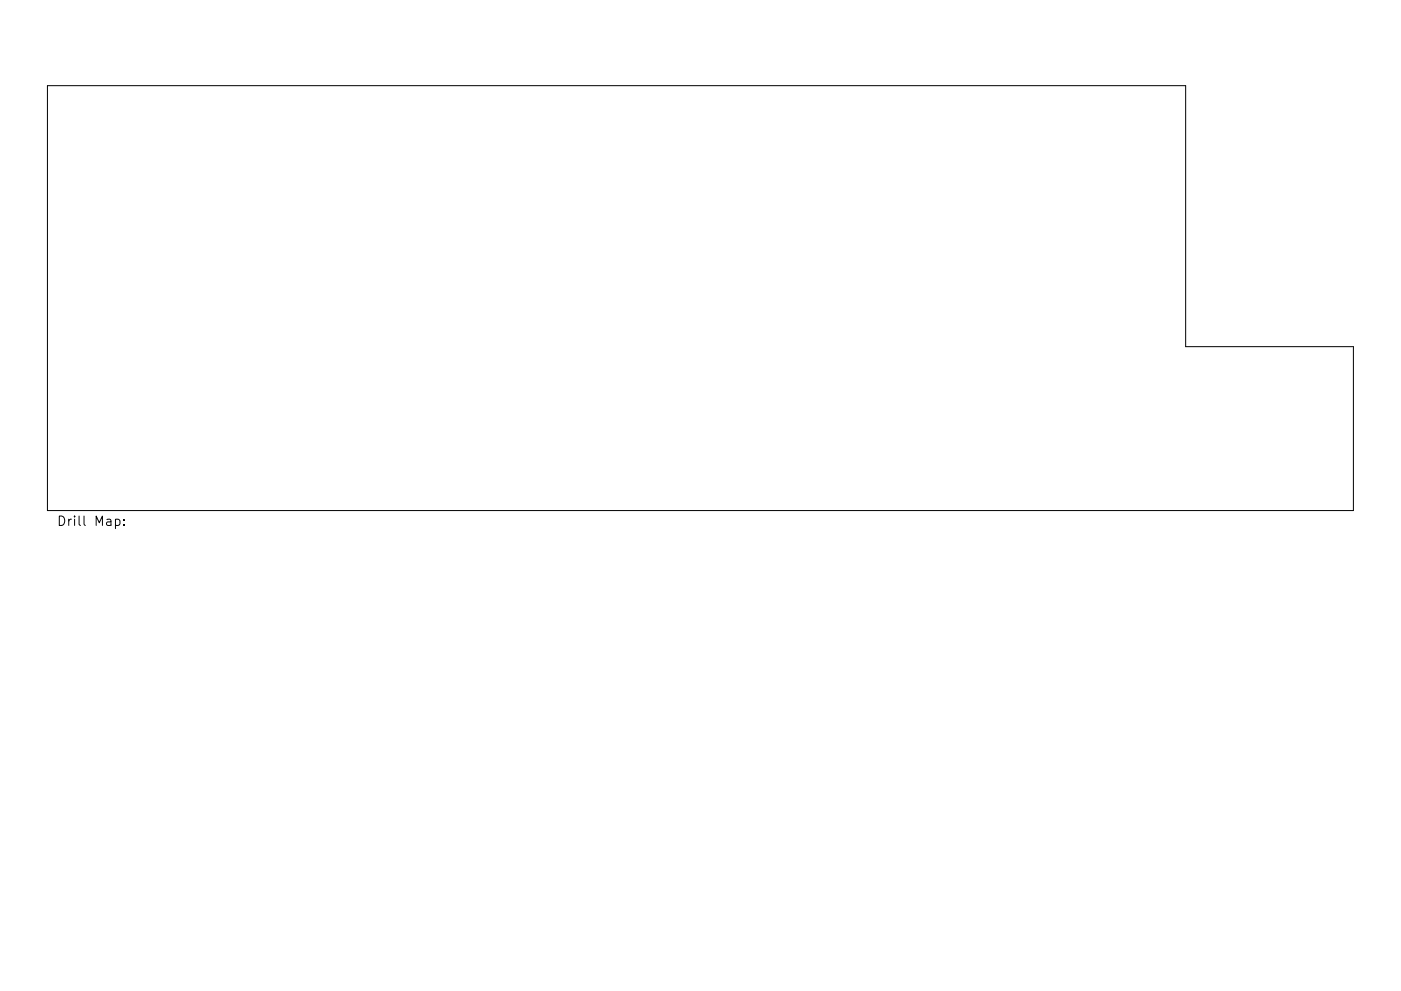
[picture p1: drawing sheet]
<svg xmlns="http://www.w3.org/2000/svg" width="297mm" height="210mm" viewBox="0 0 297 210" stroke-linecap="round" stroke-linejoin="round" font-family="sans-serif">
<defs><g id="words">
<text font-size="2.8" x="12" y="111.6">Drill Map:</text>
</g></defs>
<path d="M10.1 18.2h241.3v55.3h35.5v34.8h-276.8zM24.5 110.2h.6l.3 .3v.6l-.2 .3h-.7M26.3 111.3v.2M26.3 110.2v.2" fill="none" stroke="#000" stroke-width=".21"/>
<use href="#words"/>
</svg>
